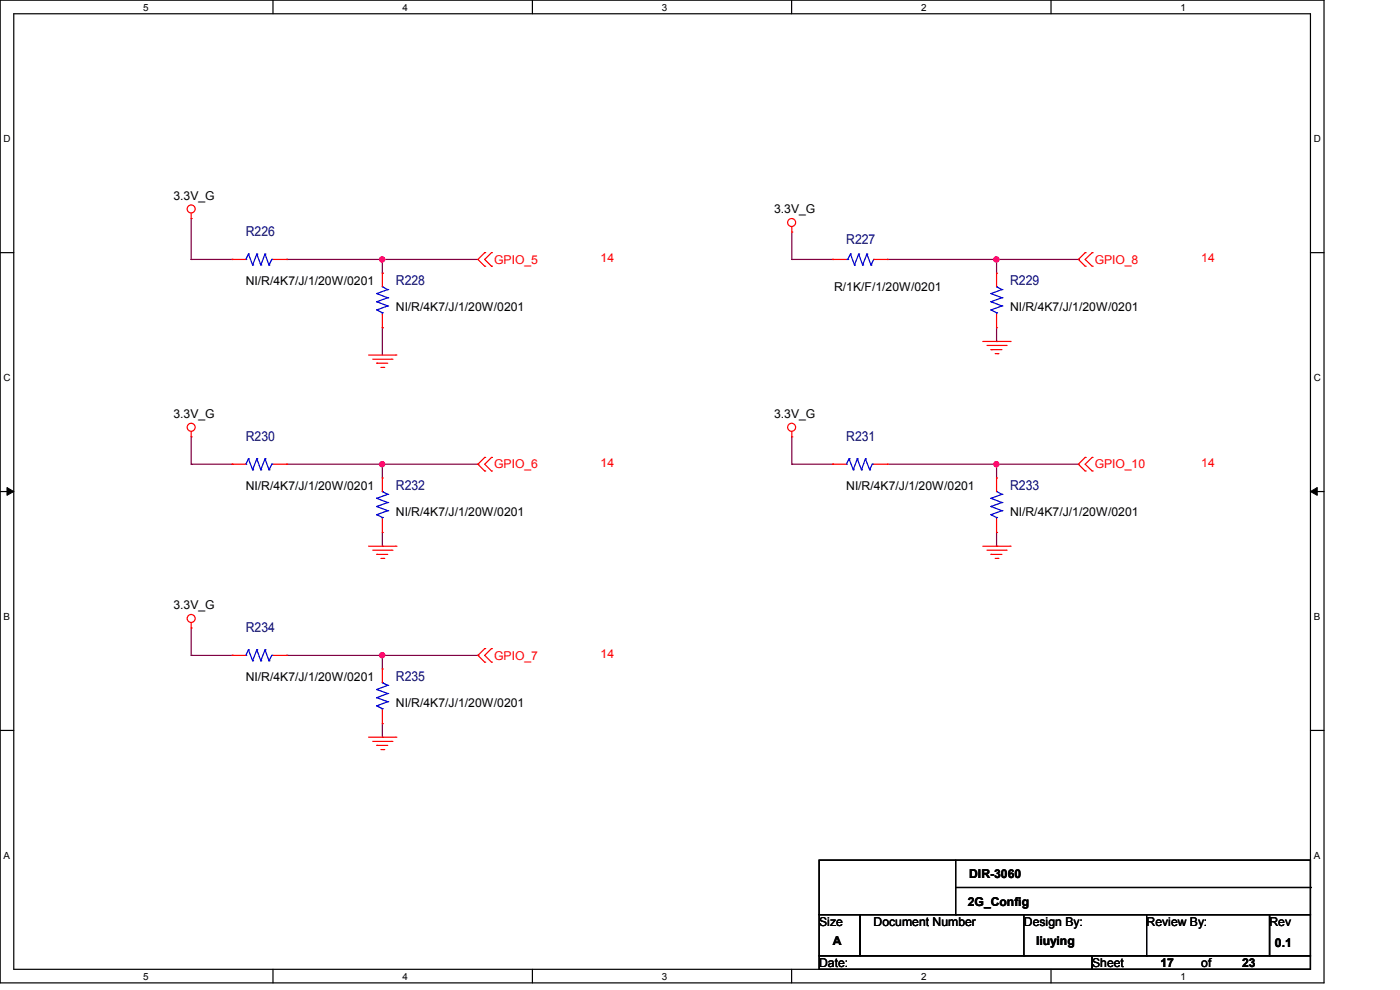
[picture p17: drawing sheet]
<svg xmlns="http://www.w3.org/2000/svg" width="297mm" height="210mm" viewBox="0 0 297 210" stroke-linecap="round" stroke-linejoin="round" font-family="sans-serif">
<defs><g id="words">
<g font-size="2.9" fill="#000080">
<text x="52.2" y="50.1">R226</text>
<text x="179.5" y="51.8">R227</text>
<text x="84" y="60.5">R228</text>
<text x="214.3" y="60.5">R229</text>
<text x="52.2" y="93.5">R230</text>
<text x="179.5" y="93.5">R231</text>
<text x="84" y="104">R232</text>
<text x="214.3" y="104">R233</text>
<text x="52.2" y="134.1">R234</text>
<text x="84" y="144.5">R235</text>
</g>
<g font-size="2.6">
<text x="36.8" y="42.3">3.3V_G</text>
<text x="164.2" y="45.2">3.3V_G</text>
<text x="52.2" y="60.5">NI/R/4K7/J/1/20W/0201</text>
<text x="176.9" y="61.7">R/1K/F/1/20W/0201</text>
<text x="84" y="66">NI/R/4K7/J/1/20W/0201</text>
<text x="214.3" y="66">NI/R/4K7/J/1/20W/0201</text>
<text x="36.8" y="88.6">3.3V_G</text>
<text x="164.2" y="88.6">3.3V_G</text>
<text x="52.2" y="104">NI/R/4K7/J/1/20W/0201</text>
<text x="179.5" y="104">NI/R/4K7/J/1/20W/0201</text>
<text x="84" y="109.5">NI/R/4K7/J/1/20W/0201</text>
<text x="214.3" y="109.5">NI/R/4K7/J/1/20W/0201</text>
<text x="36.8" y="129.2">3.3V_G</text>
<text x="52.2" y="144.5">NI/R/4K7/J/1/20W/0201</text>
<text x="84" y="150">NI/R/4K7/J/1/20W/0201</text>
<text x="205.6" y="186.3">DIR-3060</text>
<text x="173.8" y="196.3">Size</text>
<text x="185.3" y="196.3">Document Number</text>
<text x="205.3" y="192.1">2G_Config</text>
<text x="217.2" y="196.3">Design By:</text>
<text x="243.2" y="196.3">Review By:</text>
<text x="269.3" y="196.3">Rev</text>
<text x="176.7" y="200.5">A</text>
<text x="219.8" y="200.5">liuying</text>
<text x="270.5" y="200.8">0.1</text>
<text x="173.8" y="205.1">Date:</text>
<text x="231.7" y="205.1">Sheet</text>
<text x="246.2" y="205.1">17</text>
<text x="254.8" y="205.1">of</text>
<text x="263.5" y="205.1">23</text>
</g>
<g font-size="2.6" fill="#f00">
<text x="104.9" y="55.9">GPIO_5</text>
<text x="127.4" y="55.6">14</text>
<text x="232.2" y="55.9">GPIO_8</text>
<text x="254.8" y="55.6">14</text>
<text x="104.9" y="99.4">GPIO_6</text>
<text x="127.4" y="99.1">14</text>
<text x="232.2" y="99.4">GPIO_10</text>
<text x="254.8" y="99.1">14</text>
<text x="104.9" y="139.9">GPIO_7</text>
<text x="127.4" y="139.6">14</text>
</g>
<g font-size="2.1">
<text x="30.4" y="2.2">5</text>
<text x="85.4" y="2.2">4</text>
<text x="140.4" y="2.2">3</text>
<text x="195.4" y="2.2">2</text>
<text x="250.5" y="2.2">1</text>
<text x=".8" y="30.1">D</text>
<text x="278.7" y="30.1">D</text>
<text x=".8" y="80.8">C</text>
<text x="278.7" y="80.8">C</text>
<text x=".8" y="131.5">B</text>
<text x="278.7" y="131.5">B</text>
<text x=".8" y="182.2">A</text>
<text x="278.7" y="182.2">A</text>
<text x="30.4" y="207.8">5</text>
<text x="85.4" y="207.8">4</text>
<text x="140.4" y="207.8">3</text>
<text x="195.4" y="207.8">2</text>
<text x="250.5" y="207.8">1</text>
</g>
</g></defs>
<path d="M0 0h280.9v208.5h-280.9zM2.9 2.9h275.1v202.7h-275.1z" fill="none" stroke="#000" stroke-width=".25"/>
<g fill="#fff">
<path d="M30.4 .3h1.1v2.4h-1.1z"/>
<path d="M30.4 205.9h1.1v2.3h-1.1z"/>
</g>
<path d="M57.9 0v2.9M57.9 205.6v2.9" fill="none" stroke="#000" stroke-width=".25"/>
<g fill="#fff">
<path d="M85.4 .3h1.1v2.4h-1.1z"/>
<path d="M85.4 205.9h1.1v2.3h-1.1z"/>
</g>
<path d="M112.9 0v2.9M112.9 205.6v2.9" fill="none" stroke="#000" stroke-width=".25"/>
<g fill="#fff">
<path d="M140.4 .3h1.2v2.4h-1.2z"/>
<path d="M140.4 205.9h1.2v2.3h-1.2z"/>
</g>
<path d="M167.9 0v2.9M167.9 205.6v2.9" fill="none" stroke="#000" stroke-width=".25"/>
<g fill="#fff">
<path d="M195.4 .3h1.2v2.4h-1.2z"/>
<path d="M195.4 205.9h1.2v2.3h-1.2z"/>
</g>
<path d="M223 0v2.9M223 205.6v2.9" fill="none" stroke="#000" stroke-width=".25"/>
<g fill="#fff">
<path d="M250.4 .3h1.2v2.4h-1.2z"/>
<path d="M250.4 205.9h1.2v2.3h-1.2z"/>
<path d="M.8 28.2h1.4v2.4h-1.4z"/>
<path d="M278.7 28.2h1.5v2.4h-1.5z"/>
<path d="M.8 78.9h1.4v2.3h-1.4z"/>
<path d="M278.7 78.9h1.5v2.3h-1.5z"/>
</g>
<path d="M0 53.6h2.9M278 53.6h2.9" fill="none" stroke="#000" stroke-width=".25"/>
<g fill="#fff">
<path d="M.8 129.6h1.3v2.3h-1.3z"/>
<path d="M278.7 129.6h1.4v2.3h-1.4z"/>
</g>
<path d="M0 104.3h2.9M278 104.3h2.9" fill="none" stroke="#000" stroke-width=".25"/>
<path d="M1.5 103.4l1.4 .9-1.4 .8zM278 104.3l1.4-.9v1.7z" fill="#000" stroke="#000" stroke-width=".21"/>
<g fill="#fff">
<path d="M.8 180.3h1.3v2.3h-1.3z"/>
<path d="M278.7 180.3h1.4v2.3h-1.4z"/>
</g>
<g fill="none" stroke="#000" stroke-width=".25">
<path d="M0 154.9h2.9M278 154.9h2.9M173.8 182.5h104.2v11.5h-104.2zM173.8 194h8.7v8.7h-8.7zM182.5 194h86.8v8.7h-86.8zM202.7 194h.1M202.7 182.5v11.5M202.7 188.3h75.3M217.2 194v8.7M243.2 194v8.7M269.3 194h8.7v8.7h-8.7zM278 188.3h.1"/>
<path d="M173.8 202.7h57.9v2.9h-57.9zM217.2 202.7h.1M231.7 202.7h46.3v2.9h-46.3zM243.2 202.7h.1"/>
</g>
<g fill="none" stroke="#800040" stroke-width=".25">
<path d="M40.6 55h.1M40.6 55h8.6M40.6 46.4v8.6M49.2 55h.1M60.8 55h.1M60.8 55h40.6M81.1 55h.1M81.1 58h.1M81.1 55v3M168 55h.1M168 55h8.7M168 49.2v5.8"/>
<path d="M176.7 55h.1M188.3 55h.1M188.3 55h40.5M211.4 55h.1M211.4 55v3M228.8 55h.1M81.1 69.5h.1M81.1 69.5v5.8M211.4 72.4h.1M211.4 69.5v2.9M40.6 98.5h.1M40.6 92.7v5.8"/>
<path d="M40.6 98.5h8.6M49.2 98.5h.1M60.8 98.5h40.6M81.1 98.5h.1M81.1 98.5v2.9M101.4 98.5h.1M168 98.5h.1M168 98.5h8.7M168 92.7v5.8M176.7 98.5h.1M188.3 98.5h40.5M211.4 98.5h.1"/>
<path d="M211.4 98.5v2.9M228.8 98.5h.1M81.1 115.9h.1M81.1 112.9v3M211.4 115.9h.1M211.4 112.9v3M40.6 139h.1M40.6 133.2v5.8M40.6 139h8.6M49.2 139h.1M60.8 139h.1M60.8 139h40.6"/>
<path d="M81.1 139h.1M81.1 139v2.9M101.4 139h.1M81.1 156.4h.1M81.1 153.5v2.9"/>
</g>
<g fill="#f0f" stroke="#f0f" stroke-width=".25">
<circle cx="81.1" cy="98.5" r=".55"/>
<circle cx="81.1" cy="139" r=".55"/>
<circle cx="211.4" cy="98.5" r=".55"/>
<circle cx="211.4" cy="55" r=".55"/>
<circle cx="81.1" cy="55" r=".55"/>
</g>
<g fill="none" stroke="#f00" stroke-width=".25">
<path d="M40.6 46.4h.1M40.6 45.2v1.2M49.2 55h.1M49.2 55h3M58 55h2.8M60.8 55h.1M81.1 58h.1M81.1 58v2.8M102.8 53.6h.1M102.8 56.5h.1M102.8 53.6l-1.4 1.4 1.4 1.5M104.3 56.5h.1"/>
<path d="M104.3 53.6h.1M104.3 53.6l-1.5 1.4 1.5 1.5M168 49.2h.1M168 48.1v1.1M176.7 55h.1M176.7 55h2.8M185.3 55h3M188.3 55h.1M211.4 58h.1M211.4 58v2.8M230.2 53.6h.1M230.2 56.5h.1"/>
<path d="M230.2 53.6l-1.4 1.4 1.4 1.5M231.7 56.5h.1M231.7 53.6h.1M231.7 53.6l-1.5 1.4 1.5 1.5M78.2 75.3h5.8M79.1 76.2h4M79.9 77h.1M79.9 77h2.4M80.8 77.9h.6M81.1 69.5h.1M81.1 66.6v2.9M81.4 77.9h.1"/>
<path d="M83.1 76.2h.1M84 75.3h.1M208.5 72.4h5.8M209.4 73.3h4M210.2 74.2h.1M210.2 74.2h2.4M211.1 75h.6M211.4 69.5h.1M211.4 66.6v2.9M211.7 75h.1M213.4 73.3h.1M214.3 72.4h.1"/>
<path d="M40.6 92.7h.1M40.6 91.5v1.2M49.2 98.5h.1M49.2 98.5h3M58 98.5h2.8M60.8 98.5h.1M102.8 97h.1M102.8 99.9h.1M102.8 97l-1.4 1.5 1.4 1.4M104.3 99.9h.1M104.3 97h.1M104.3 97l-1.5 1.5 1.5 1.4"/>
<path d="M168 92.7h.1M168 91.5v1.2M176.7 98.5h.1M176.7 98.5h2.8M185.3 98.5h3M188.3 98.5h.1M230.2 97h.1M230.2 99.9h.1M230.2 97l-1.4 1.5 1.4 1.4M231.7 99.9h.1M231.7 97h.1M231.7 97l-1.5 1.5 1.5 1.4"/>
<path d="M78.2 115.9h5.8M79.1 116.7h4M79.9 117.6h.1M79.9 117.6h2.4M80.8 118.4h.6M81.1 101.4h.1M81.1 112.9h.1M81.1 101.4v2.9M81.1 110.1v2.8M81.4 118.4h.1M83.1 116.7h.1M84 115.9h.1"/>
<path d="M208.5 115.9h5.8M209.4 116.7h4M210.2 117.6h.1M210.2 117.6h2.4M211.1 118.4h.6M211.4 101.4h.1M211.4 112.9h.1M211.4 101.4v2.9M211.4 110.1v2.8M211.7 118.4h.1M213.4 116.7h.1M214.3 115.9h.1"/>
<path d="M40.6 133.2h.1M40.6 132.1v1.1M49.2 139h.1M49.2 139h3M58 139h2.8M60.8 139h.1M102.8 137.6h.1M102.8 137.6l-1.4 1.4 1.4 1.5M104.3 137.6h.1M104.3 137.6l-1.5 1.4 1.5 1.5M78.2 156.4h5.8M79.1 157.3h4"/>
<path d="M79.9 158.1h.1M79.9 158.1h2.4M80.8 159h.6M81.1 141.9h.1M81.1 153.5h.1M81.1 141.9v2.9M81.1 150.6v2.9M81.4 159h.1M83.1 157.3h.1M84 156.4h.1M102.8 140.5h.1M104.3 140.5h.1"/>
<circle cx="40.6" cy="44.3" r=".85"/>
<circle cx="167.9" cy="47.2" r=".85"/>
<circle cx="40.6" cy="90.6" r=".85"/>
<circle cx="167.9" cy="90.6" r=".85"/>
<circle cx="40.6" cy="131.2" r=".85"/>
</g>
<g fill="none" stroke="#00f" stroke-width=".25">
<path d="M52.2 55h.1M52.7 53.9h.1M52.7 53.9l.9 2.3M52.7 53.9l-.5 1.1M53.6 56.2h.1M54.5 53.9h.1M54.5 53.9l.8 2.3M54.5 53.9l-.9 2.3M55.3 56.2h.1M56.2 53.9h.1M56.2 53.9l.9 2.3M56.2 53.9l-.9 2.3"/>
<path d="M57.1 56.2h.1M57.7 55h.1M57.7 55h.3M57.7 55l-.6 1.2M179.5 55h.3M179.8 55h.1M180.4 53.9h.1M180.4 53.9l-.6 1.1M180.4 53.9l.9 2.3M181.3 56.2h.1M182.2 53.9h.1M182.2 53.9l-.9 2.3"/>
<path d="M182.2 53.9l.8 2.3M183 56.2h.1M183.9 53.9h.1M183.9 53.9l-.9 2.3M183.9 53.9l.9 2.3M184.8 56.2h.1M185.3 55h.1M185.3 55l-.5 1.2M79.9 65.7h.1M79.9 64h.1M79.9 62.3h.1M79.9 65.7l1.2 .6"/>
<path d="M79.9 64l2.4 .9M79.9 62.3l2.4 .9M81.1 60.8h.1M81.1 66.3h.1M81.1 66.3v.3M81.1 60.8l1.2 .6M82.3 64.9h.1M82.3 63.2h.1M82.3 61.4h.1M82.3 64.9l-2.4 .8M82.3 63.2l-2.4 .8M82.3 61.4l-2.4 .9"/>
<path d="M210.2 65.7h.1M210.2 64h.1M210.2 62.3h.1M210.2 65.7l1.2 .6M210.2 64l2.4 .9M210.2 62.3l2.4 .9M211.4 60.8h.1M211.4 66.3h.1M211.4 60.8l1.2 .6M211.4 66.3v.3M212.6 64.9h.1M212.6 63.2h.1"/>
<path d="M212.6 61.4h.1M212.6 64.9l-2.4 .8M212.6 63.2l-2.4 .8M212.6 61.4l-2.4 .9M52.2 98.5h.1M52.7 97.3h.1M52.7 97.3l.9 2.4M52.7 97.3l-.5 1.2M53.6 99.7h.1M54.5 97.3h.1M54.5 97.3l.8 2.4M54.5 97.3l-.9 2.4"/>
<path d="M55.3 99.7h.1M56.2 97.3h.1M56.2 97.3l.9 2.4M56.2 97.3l-.9 2.4M57.1 99.7h.1M57.7 98.5h.1M57.7 98.5h.3M57.7 98.5l-.6 1.2M179.5 98.5h.1M180.1 97.3h.1M180.1 97.3l.9 2.4M180.1 97.3l-.6 1.2"/>
<path d="M181 99.7h.1M181.9 97.3h.1M181.9 97.3l.9 2.4M181.9 97.3l-.9 2.4M182.8 99.7h.1M183.6 97.3h.1M183.6 97.3l.9 2.4M183.6 97.3l-.8 2.4M184.5 99.7h.1M185 98.5h.1M185 98.5l-.5 1.2M185 98.5h.3"/>
<path d="M79.9 109.2h.1M79.9 107.4h.1M79.9 105.7h.1M79.9 109.2l1.2 .6M79.9 107.4l2.4 .9M79.9 105.7l2.4 .9M81.1 104.3h.1M81.1 109.8h.1M81.1 109.8v.3M81.1 104.3l1.2 .6M82.3 108.3h.1M82.3 106.6h.1"/>
<path d="M82.3 104.9h.1M82.3 108.3l-2.4 .9M82.3 106.6l-2.4 .8M82.3 104.9l-2.4 .8M210.2 109.2h.1M210.2 107.4h.1M210.2 105.7h.1M210.2 109.2l1.2 .6M210.2 107.4l2.4 .9M210.2 105.7l2.4 .9M211.4 104.3h.1M211.4 109.8h.1"/>
<path d="M211.4 109.8v.3M211.4 104.3l1.2 .6M212.6 108.3h.1M212.6 106.6h.1M212.6 104.9h.1M212.6 108.3l-2.4 .9M212.6 106.6l-2.4 .8M212.6 104.9l-2.4 .8M52.2 139h.1M52.7 137.8h.1M52.7 137.8l.9 2.4M52.7 137.8l-.5 1.2"/>
<path d="M54.5 137.8h.1M54.5 137.8l.8 2.4M54.5 137.8l-.9 2.4M56.2 137.8h.1M56.2 137.8l.9 2.4M56.2 137.8l-.9 2.4M57.7 139h.1M57.7 139l-.6 1.2M57.7 139h.3M53.6 140.2h.1M55.3 140.2h.1M57.1 140.2h.1"/>
<path d="M79.9 149.7h.1M79.9 148h.1M79.9 146.3h.1M79.9 149.7l1.2 .6M79.9 148l2.4 .8M79.9 146.3l2.4 .8M81.1 144.8h.1M81.1 150.3h.1M81.1 144.8l1.2 .6M81.1 150.3v.3M82.3 148.8h.1M82.3 147.1h.1"/>
<path d="M82.3 145.4h.1M82.3 148.8l-2.4 .9M82.3 147.1l-2.4 .9M82.3 145.4l-2.4 .9"/>
</g>
<use href="#words"/>
</svg>
